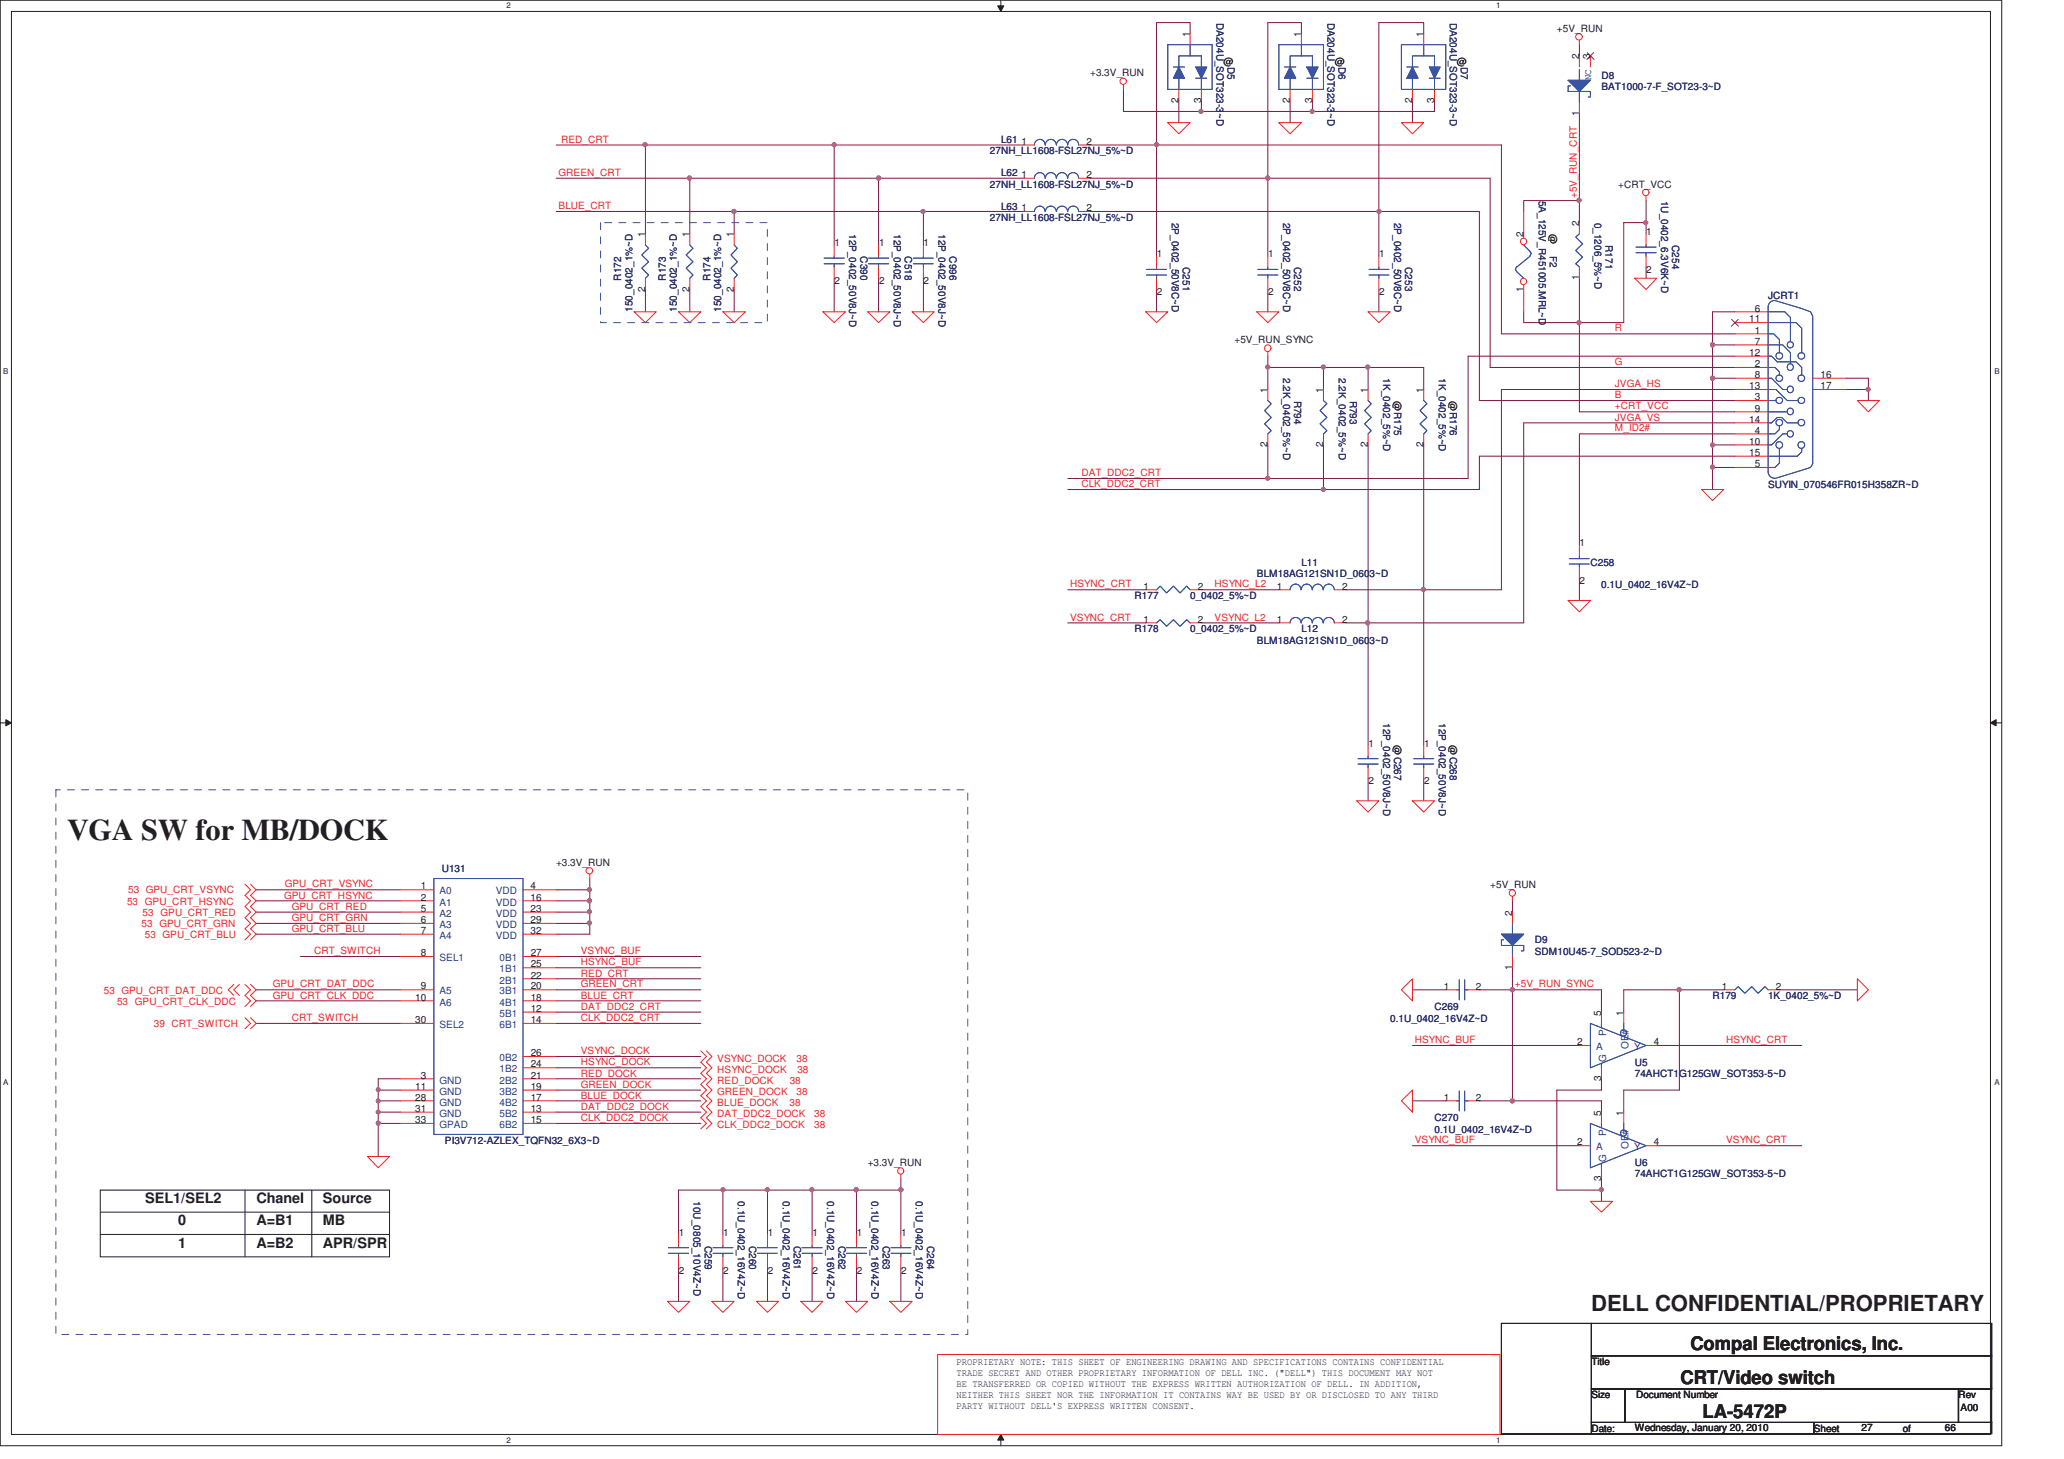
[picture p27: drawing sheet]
<svg xmlns="http://www.w3.org/2000/svg" width="297mm" height="210mm" viewBox="0 0 297 210" stroke-linecap="round" stroke-linejoin="round" font-family="sans-serif">
<defs><g id="words">
<text font-size="4.3" fill="#231f20" x="9.7" y="120.8">VGA SW for MB/DOCK</text>
<text font-size="3.2" fill="#231f20" x="229" y="188.6">DELL CONFIDENTIAL/PROPRIETARY</text>
<g font-size="2.7" fill="#231f20">
<text x="243.3" y="194.3">Compal Electronics, Inc.</text>
<text x="241.8" y="199.3">CRT/Video switch</text>
<text x="245" y="204.1">LA-5472P</text>
</g>
<g font-size="2.1" fill="#231f20">
<text x="20.9" y="173.2">SEL1/SEL2</text>
<text x="36.9" y="173.2">Chanel</text>
<text x="46.5" y="173.2">Source</text>
<text x="25.7" y="176.4">0</text>
<text x="25.7" y="179.6">1</text>
<text x="36.9" y="176.4">A=B1</text>
<text x="36.9" y="179.6">A=B2</text>
<text x="46.5" y="179.6">APR/SPR</text>
<text x="46.5" y="176.4">MB</text>
</g>
<g font-size="1.4" fill="#231f20">
<text x="171.2" y="5.3" transform="rotate(-90 171.2 5.3)">1</text>
<text x="187.3" y="5.3" transform="rotate(-90 187.3 5.3)">1</text>
<text x="204.9" y="5.3" transform="rotate(-90 204.9 5.3)">1</text>
<text x="224.1" y="4.6">+5V_RUN</text>
<text x="156.9" y="11">+3.3V_RUN</text>
<text x="176.1" y="9.4">@</text>
<text x="192.1" y="9.4">@</text>
<text x="209.7" y="9.4">@</text>
<text x="227.3" y="8.5" transform="rotate(-90 227.3 8.5)">2</text>
<text x="228.8" y="8.5" transform="rotate(-90 228.8 8.5)">3</text>
<text x="169.6" y="14.8" transform="rotate(-90 169.6 14.8)">2</text>
<text x="172.9" y="14.8" transform="rotate(-90 172.9 14.8)">3</text>
<text x="185.6" y="14.8" transform="rotate(-90 185.6 14.8)">2</text>
<text x="188.8" y="14.8" transform="rotate(-90 188.8 14.8)">3</text>
<text x="203.2" y="14.8" transform="rotate(-90 203.2 14.8)">2</text>
<text x="206.4" y="14.8" transform="rotate(-90 206.4 14.8)">3</text>
<text x="227.3" y="16.7" transform="rotate(-90 227.3 16.7)">1</text>
<text x="147" y="20.8">1</text>
<text x="156.4" y="20.8">2</text>
<text x="147" y="25.6">1</text>
<text x="156.4" y="25.6">2</text>
<text x="232.9" y="27">+CRT_VCC</text>
<text x="92.9" y="34.2" transform="rotate(-90 92.9 34.2)">1</text>
<text x="99.2" y="34.2" transform="rotate(-90 99.2 34.2)">1</text>
<text x="105.6" y="34.2" transform="rotate(-90 105.6 34.2)">1</text>
<text x="120.1" y="35.5">1</text>
<text x="126.5" y="35.5">1</text>
<text x="132.9" y="35.5">1</text>
<text x="147" y="30.4">1</text>
<text x="156.4" y="30.4">2</text>
<text x="219.3" y="34.2" transform="rotate(-90 219.3 34.2)">2</text>
<text x="223.1" y="33.7" transform="rotate(90 223.1 33.7)">@</text>
<text x="227.3" y="32.5" transform="rotate(-90 227.3 32.5)">2</text>
<text x="236.9" y="33.9">1</text>
<text x="92.9" y="42" transform="rotate(-90 92.9 42)">2</text>
<text x="99.2" y="42" transform="rotate(-90 99.2 42)">2</text>
<text x="105.6" y="42" transform="rotate(-90 105.6 42)">2</text>
<text x="120.1" y="40.9">2</text>
<text x="126.5" y="40.9">2</text>
<text x="132.9" y="40.9">2</text>
<text x="166.5" y="37">1</text>
<text x="182.5" y="37">1</text>
<text x="198.5" y="37">1</text>
<text x="219.3" y="42" transform="rotate(-90 219.3 42)">1</text>
<text x="227.3" y="40.3" transform="rotate(-90 227.3 40.3)">1</text>
<text x="236.9" y="39.3">2</text>
<text x="166.5" y="42.5">2</text>
<text x="182.5" y="42.5">2</text>
<text x="198.5" y="42.5">2</text>
<text x="251.7" y="46.4">11</text>
<text x="252.5" y="44.8">6</text>
<text x="177.7" y="49.4">+5V_RUN_SYNC</text>
<text x="251.7" y="51.2">12</text>
<text x="252.5" y="48">1</text>
<text x="252.5" y="49.6">7</text>
<text x="252.5" y="52.8">2</text>
<text x="182.4" y="56.6" transform="rotate(-90 182.4 56.6)">1</text>
<text x="190.4" y="56.6" transform="rotate(-90 190.4 56.6)">1</text>
<text x="196.8" y="56.6" transform="rotate(-90 196.8 56.6)">1</text>
<text x="200.7" y="57.7" transform="rotate(90 200.7 57.7)">@R175</text>
<text x="204.9" y="56.6" transform="rotate(-90 204.9 56.6)">1</text>
<text x="208.7" y="57.7" transform="rotate(90 208.7 57.7)">@R176</text>
<text x="251.7" y="56">13</text>
<text x="252.5" y="54.4">8</text>
<text x="252.5" y="57.6">3</text>
<text x="252.5" y="59.2">9</text>
<text x="262" y="54.4">16</text>
<text x="262" y="56">17</text>
<text x="182.4" y="64.3" transform="rotate(-90 182.4 64.3)">2</text>
<text x="190.4" y="64.3" transform="rotate(-90 190.4 64.3)">2</text>
<text x="196.8" y="64.3" transform="rotate(-90 196.8 64.3)">2</text>
<text x="204.9" y="64.3" transform="rotate(-90 204.9 64.3)">2</text>
<text x="251.7" y="60.8">14</text>
<text x="251.7" y="64">10</text>
<text x="251.7" y="65.6">15</text>
<text x="252.5" y="62.4">4</text>
<text x="252.5" y="67.2">5</text>
<text x="227.3" y="78.6">1</text>
<text x="164.5" y="84.8">1</text>
<text x="164.5" y="89.6">1</text>
<text x="172.4" y="84.8">2</text>
<text x="172.4" y="89.6">2</text>
<text x="183.8" y="89.6">1</text>
<text x="183.8" y="84.8">1</text>
<text x="193.2" y="89.6">2</text>
<text x="193.2" y="84.8">2</text>
<text x="227.3" y="84.1">2</text>
<text x="196.9" y="107.5">1</text>
<text x="200.7" y="107.3" transform="rotate(90 200.7 107.3)">@C267</text>
<text x="204.9" y="107.5">1</text>
<text x="208.7" y="107.3" transform="rotate(90 208.7 107.3)">@C268</text>
<text x="196.9" y="112.9">2</text>
<text x="204.9" y="112.9">2</text>
<text x="80" y="124.6">+3.3V_RUN</text>
<text x="60.5" y="128">1</text>
<text x="60.5" y="129.6">2</text>
<text x="60.5" y="131.2">5</text>
<text x="76.4" y="128">4</text>
<text x="76.4" y="131.2">23</text>
<text x="76.4" y="129.6">16</text>
<text x="214.5" y="127.8">+5V_RUN</text>
<text x="217.6" y="131.8" transform="rotate(-90 217.6 131.8)">2</text>
<text x="60.5" y="132.8">6</text>
<text x="60.5" y="134.4">7</text>
<text x="60.5" y="137.6">8</text>
<text x="76.4" y="134.4">32</text>
<text x="76.4" y="132.8">29</text>
<text x="76.4" y="137.6">27</text>
<text x="60.5" y="142.4">9</text>
<text x="76.4" y="142.4">20</text>
<text x="76.4" y="139.2">25</text>
<text x="76.4" y="140.9">22</text>
<text x="207.8" y="142.4">1</text>
<text x="212.4" y="142.4">2</text>
<text x="217.6" y="139.6" transform="rotate(-90 217.6 139.6)">1</text>
<text x="247.8" y="142.4">1</text>
<text x="255.6" y="142.4">2</text>
<text x="59.7" y="144">10</text>
<text x="59.7" y="147.2">30</text>
<text x="76.4" y="144">18</text>
<text x="76.4" y="145.6">12</text>
<text x="76.4" y="147.2">14</text>
<text x="230.4" y="146.2" transform="rotate(-90 230.4 146.2)">5</text>
<text x="233.6" y="146.2" transform="rotate(-90 233.6 146.2)">1</text>
<text x="60.5" y="155.2">3</text>
<text x="76.4" y="152">26</text>
<text x="76.4" y="153.6">24</text>
<text x="76.4" y="155.2">21</text>
<text x="227" y="150.4">2</text>
<text x="230.4" y="155.6" transform="rotate(-90 230.4 155.6)">3</text>
<text x="238" y="150.4">4</text>
<text x="59.7" y="160">31</text>
<text x="59.7" y="156.8">11</text>
<text x="59.7" y="158.4">28</text>
<text x="59.7" y="161.6">33</text>
<text x="76.4" y="158.4">17</text>
<text x="76.4" y="156.8">19</text>
<text x="76.4" y="160">13</text>
<text x="76.4" y="161.6">15</text>
<text x="207.8" y="158.4">1</text>
<text x="212.4" y="158.4">2</text>
<text x="230.4" y="160.6" transform="rotate(-90 230.4 160.6)">5</text>
<text x="233.6" y="160.6" transform="rotate(-90 233.6 160.6)">1</text>
<text x="124.9" y="167.8">+3.3V_RUN</text>
<text x="227" y="164.8">2</text>
<text x="238" y="164.8">4</text>
<text x="230.4" y="170" transform="rotate(-90 230.4 170)">3</text>
<text x="97.7" y="177.9">1</text>
<text x="104.1" y="177.9">1</text>
<text x="110.5" y="177.9">1</text>
<text x="116.9" y="177.9">1</text>
<text x="123.3" y="177.9">1</text>
<text x="129.7" y="177.9">1</text>
<text x="97.7" y="183.3">2</text>
<text x="104.1" y="183.3">2</text>
<text x="110.5" y="183.3">2</text>
<text x="116.9" y="183.3">2</text>
<text x="123.3" y="183.3">2</text>
<text x="129.7" y="183.3">2</text>
<text x="137.7" y="196.5">PROPRIETARY NOTE: THIS SHEET OF ENGINEERING DRAWING AND SPECIFICATIONS CONTAINS CONFIDENTIAL</text>
<text x="229" y="196.5">Title</text>
<text x="137.7" y="198">TRADE SECRET AND OTHER PROPRIETARY INFORMATION OF DELL INC. (&quot;DELL&quot;) THIS DOCUMENT MAY NOT</text>
<text x="137.7" y="199.6">BE TRANSFERRED OR COPIED WITHOUT THE EXPRESS WRITTEN AUTHORIZATION OF DELL. IN ADDITION,</text>
<text x="137.7" y="201.2">NEITHER THIS SHEET NOR THE INFORMATION IT CONTAINS WAY BE USED BY OR DISCLOSED TO ANY THIRD</text>
<text x="137.7" y="202.7">PARTY WITHOUT DELL'S EXPRESS WRITTEN CONSENT.</text>
<text x="229" y="201.2">Size</text>
<text x="235.5" y="201.2">Document Number</text>
<text x="281.8" y="201.2">Rev</text>
<text x="282.2" y="203">A00</text>
<text x="229" y="206.1">Date:</text>
<text x="235.3" y="205.9">Wednesday, January 20, 2010</text>
<text x="261" y="206.1">Sheet</text>
<text x="267.9" y="205.9">27</text>
<text x="273.8" y="206.1">of</text>
<text x="279.9" y="205.9">66</text>
</g>
<g font-size="1.4" fill="#282973">
<text x="175.1" y="3.3" transform="rotate(90 175.1 3.3)">DA204U_SOT323-3~D</text>
<text x="191" y="3.3" transform="rotate(90 191 3.3)">DA204U_SOT323-3~D</text>
<text x="208.7" y="3.3" transform="rotate(90 208.7 3.3)">DA204U_SOT323-3~D</text>
<text x="176.7" y="9.6" transform="rotate(90 176.7 9.6)">D5</text>
<text x="192.7" y="9.6" transform="rotate(90 192.7 9.6)">D6</text>
<text x="210.2" y="9.6" transform="rotate(90 210.2 9.6)">D7</text>
<text x="230.5" y="11.3">D8</text>
<text x="230.5" y="12.9">BAT1000-7-F_SOT23-3~D</text>
<text x="142.4" y="22.2">27NH_LL1608-FSL27NJ_5%~D</text>
<text x="144.1" y="20.6">L61</text>
<text x="142.4" y="27">27NH_LL1608-FSL27NJ_5%~D</text>
<text x="144.1" y="25.4">L62</text>
<text x="221.5" y="28.9" transform="rotate(90 221.5 28.9)">5A_125V_R451005.MRL~D</text>
<text x="239.1" y="28.9" transform="rotate(90 239.1 28.9)">1U_0402_6.3V6K~D</text>
<text x="122.2" y="33.7" transform="rotate(90 122.2 33.7)">12P_0402_50V8J~D</text>
<text x="128.6" y="33.7" transform="rotate(90 128.6 33.7)">12P_0402_50V8J~D</text>
<text x="135.1" y="33.7" transform="rotate(90 135.1 33.7)">12P_0402_50V8J~D</text>
<text x="142.4" y="31.8">27NH_LL1608-FSL27NJ_5%~D</text>
<text x="144.1" y="30.2">L63</text>
<text x="168.6" y="32" transform="rotate(90 168.6 32)">2P_0402_50V8C~D</text>
<text x="184.7" y="32" transform="rotate(90 184.7 32)">2P_0402_50V8C~D</text>
<text x="200.6" y="32" transform="rotate(90 200.6 32)">2P_0402_50V8C~D</text>
<text x="229.5" y="32" transform="rotate(90 229.5 32)">0_1206_5%~D</text>
<text x="231.1" y="35.3" transform="rotate(90 231.1 35.3)">R171</text>
<text x="240.7" y="35.3" transform="rotate(90 240.7 35.3)">C254</text>
<text x="89.4" y="40.4" transform="rotate(-90 89.4 40.4)">R172</text>
<text x="95.8" y="40.4" transform="rotate(-90 95.8 40.4)">R173</text>
<text x="102.2" y="40.4" transform="rotate(-90 102.2 40.4)">R174</text>
<text x="123.8" y="36.9" transform="rotate(90 123.8 36.9)">C390</text>
<text x="130.2" y="36.9" transform="rotate(90 130.2 36.9)">C518</text>
<text x="136.7" y="36.9" transform="rotate(90 136.7 36.9)">C996</text>
<text x="170.2" y="38.4" transform="rotate(90 170.2 38.4)">C251</text>
<text x="186.2" y="38.4" transform="rotate(90 186.2 38.4)">C252</text>
<text x="202.2" y="38.4" transform="rotate(90 202.2 38.4)">C253</text>
<text x="223.1" y="36.9" transform="rotate(90 223.1 36.9)">F2</text>
<text x="91" y="44.9" transform="rotate(-90 91 44.9)">150_0402_1%~D</text>
<text x="97.4" y="44.9" transform="rotate(-90 97.4 44.9)">150_0402_1%~D</text>
<text x="103.8" y="44.9" transform="rotate(-90 103.8 44.9)">150_0402_1%~D</text>
<text x="254.4" y="43">JCRT1</text>
<text x="184.7" y="54.4" transform="rotate(90 184.7 54.4)">2.2K_0402_5%~D</text>
<text x="186.2" y="57.6" transform="rotate(90 186.2 57.6)">R794</text>
<text x="192.7" y="54.4" transform="rotate(90 192.7 54.4)">2.2K_0402_5%~D</text>
<text x="194.2" y="57.6" transform="rotate(90 194.2 57.6)">R793</text>
<text x="199.1" y="54.4" transform="rotate(90 199.1 54.4)">1K_0402_5%~D</text>
<text x="207.1" y="54.4" transform="rotate(90 207.1 54.4)">1K_0402_5%~D</text>
<text x="254.4" y="70.2">SUYIN_070546FR015H358ZR~D</text>
<text x="180.9" y="83">BLM18AG121SN1D_0603~D</text>
<text x="187.3" y="81.4">L11</text>
<text x="228.9" y="81.4">C258</text>
<text x="163.3" y="86.2">R177</text>
<text x="171.3" y="86.2">0_0402_5%~D</text>
<text x="230.5" y="84.6">0.1U_0402_16V4Z~D</text>
<text x="163.3" y="91">R178</text>
<text x="171.3" y="91">0_0402_5%~D</text>
<text x="180.9" y="92.6">BLM18AG121SN1D_0603~D</text>
<text x="187.3" y="91">L12</text>
<text x="199.1" y="104" transform="rotate(90 199.1 104)">12P_0402_50V8J~D</text>
<text x="207.1" y="104" transform="rotate(90 207.1 104)">12P_0402_50V8J~D</text>
<text x="63.6" y="125.6">U131</text>
<text x="220.9" y="135.8">D9</text>
<text x="220.9" y="137.4">SDM10U45-7_SOD523-2~D</text>
<text x="246.4" y="143.8">R179</text>
<text x="254.4" y="143.8">1K_0402_5%~D</text>
<text x="200.1" y="147">0.1U_0402_16V4Z~D</text>
<text x="206.5" y="145.4">C269</text>
<text x="235.3" y="153.4">U5</text>
<text x="235.3" y="155">74AHCT1G125GW_SOT353-5~D</text>
<text x="206.5" y="161.4">C270</text>
<text x="64" y="164.6">PI3V712-AZLEX_TQFN32_6X3~D</text>
<text x="206.5" y="163">0.1U_0402_16V4Z~D</text>
<text x="235.3" y="167.8">U6</text>
<text x="99.8" y="172.9" transform="rotate(90 99.8 172.9)">10U_0805_10V4Z~D</text>
<text x="106.2" y="172.9" transform="rotate(90 106.2 172.9)">0.1U_0402_16V4Z~D</text>
<text x="112.7" y="172.9" transform="rotate(90 112.7 172.9)">0.1U_0402_16V4Z~D</text>
<text x="119" y="172.9" transform="rotate(90 119 172.9)">0.1U_0402_16V4Z~D</text>
<text x="125.4" y="172.9" transform="rotate(90 125.4 172.9)">0.1U_0402_16V4Z~D</text>
<text x="131.8" y="172.9" transform="rotate(90 131.8 172.9)">0.1U_0402_16V4Z~D</text>
<text x="235.3" y="169.4">74AHCT1G125GW_SOT353-5~D</text>
<text x="101.4" y="179.3" transform="rotate(90 101.4 179.3)">C259</text>
<text x="107.8" y="179.3" transform="rotate(90 107.8 179.3)">C260</text>
<text x="114.2" y="179.3" transform="rotate(90 114.2 179.3)">C261</text>
<text x="120.6" y="179.3" transform="rotate(90 120.6 179.3)">C262</text>
<text x="127" y="179.3" transform="rotate(90 127 179.3)">C263</text>
<text x="133.4" y="179.3" transform="rotate(90 133.4 179.3)">C264</text>
</g>
<text font-size="1.4" fill="#3953a4" x="229" y="11.6" transform="rotate(-90 229 11.6)">NC</text>
<g font-size="1.4" fill="#ed2024">
<text x="80.7" y="20.5">RED_CRT</text>
<text x="80.4" y="25.3">GREEN_CRT</text>
<text x="226.9" y="28.5" transform="rotate(-90 226.9 28.5)">+5V_RUN_CRT</text>
<text x="80.4" y="30.1">BLUE_CRT</text>
<text x="232.4" y="47.7">R</text>
<text x="232.4" y="52.5">G</text>
<text x="232.4" y="55.7">JVGA_HS</text>
<text x="232.4" y="57.3">B</text>
<text x="232.4" y="58.9">+CRT_VCC</text>
<text x="232.4" y="60.5">JVGA_VS</text>
<text x="232.4" y="62.1">M_ID2#</text>
<text x="155.6" y="68.5">DAT_DDC2_CRT</text>
<text x="155.6" y="70.1">CLK_DDC2_CRT</text>
<text x="154" y="89.3">VSYNC_CRT</text>
<text x="154" y="84.5">HSYNC_CRT</text>
<text x="174.8" y="84.5">HSYNC_L2</text>
<text x="174.8" y="89.3">VSYNC_L2</text>
<text x="18.3" y="130.2">53 GPU_CRT_HSYNC</text>
<text x="18.5" y="128.6">53 GPU_CRT_VSYNC</text>
<text x="20.5" y="131.8">53 GPU_CRT_RED</text>
<text x="40.9" y="129.3">GPU_CRT_HSYNC</text>
<text x="41" y="127.7">GPU_CRT_VSYNC</text>
<text x="42" y="130.9">GPU_CRT_RED</text>
<text x="20.4" y="133.4">53 GPU_CRT_GRN</text>
<text x="20.9" y="135">53 GPU_CRT_BLU</text>
<text x="42" y="132.5">GPU_CRT_GRN</text>
<text x="42" y="134.1">GPU_CRT_BLU</text>
<text x="45.2" y="137.3">CRT_SWITCH</text>
<text x="83.6" y="137.3">VSYNC_BUF</text>
<text x="14.9" y="143.1">53 GPU_CRT_DAT_DDC</text>
<text x="39.3" y="142.1">GPU_CRT_DAT_DDC</text>
<text x="39.3" y="143.7">GPU_CRT_CLK_DDC</text>
<text x="83.6" y="143.7">BLUE_CRT</text>
<text x="83.6" y="140.6">RED_CRT</text>
<text x="83.6" y="142.1">GREEN_CRT</text>
<text x="83.6" y="138.9">HSYNC_BUF</text>
<text x="218" y="142.1">+5V_RUN_SYNC</text>
<text x="16.8" y="144.6">53 GPU_CRT_CLK_DDC</text>
<text x="22.1" y="147.8">39 CRT_SWITCH</text>
<text x="42" y="146.9">CRT_SWITCH</text>
<text x="83.6" y="145.3">DAT_DDC2_CRT</text>
<text x="83.6" y="146.9">CLK_DDC2_CRT</text>
<text x="83.6" y="153.3">HSYNC_DOCK</text>
<text x="83.6" y="151.7">VSYNC_DOCK</text>
<text x="83.6" y="154.9">RED_DOCK</text>
<text x="103.2" y="154.4">HSYNC_DOCK</text>
<text x="103.2" y="152.8">VSYNC_DOCK</text>
<text x="114.6" y="152.8">38</text>
<text x="114.7" y="154.4">38</text>
<text x="203.6" y="150.1">HSYNC_BUF</text>
<text x="248.4" y="150.1">HSYNC_CRT</text>
<text x="83.6" y="161.3">CLK_DDC2_DOCK</text>
<text x="83.6" y="158.1">BLUE_DOCK</text>
<text x="83.6" y="156.5">GREEN_DOCK</text>
<text x="83.6" y="159.7">DAT_DDC2_DOCK</text>
<text x="103.2" y="156">RED_DOCK</text>
<text x="103.2" y="157.6">GREEN_DOCK</text>
<text x="103.2" y="159.2">BLUE_DOCK</text>
<text x="103.2" y="160.8">DAT_DDC2_DOCK</text>
<text x="113.6" y="159.2">38</text>
<text x="113.6" y="156">38</text>
<text x="114.6" y="157.6">38</text>
<text x="117.2" y="160.8">38</text>
<text x="103.2" y="162.4">CLK_DDC2_DOCK</text>
<text x="117.2" y="162.4">38</text>
<text x="203.6" y="164.5">VSYNC_BUF</text>
<text x="248.4" y="164.5">VSYNC_CRT</text>
</g>
<g font-size="1.4" fill="#1d437e">
<text x="63.3" y="128.7">A0</text>
<text x="63.3" y="130.4">A1</text>
<text x="63.3" y="131.9">A2</text>
<text x="71.4" y="128.7">VDD</text>
<text x="71.4" y="131.9">VDD</text>
<text x="71.4" y="130.4">VDD</text>
<text x="63.3" y="133.6">A3</text>
<text x="63.3" y="135.1">A4</text>
<text x="71.4" y="135.1">VDD</text>
<text x="71.4" y="133.6">VDD</text>
<text x="63.3" y="143.1">A5</text>
<text x="63.3" y="138.3">SEL1</text>
<text x="71.9" y="143.1">3B1</text>
<text x="71.9" y="138.3">0B1</text>
<text x="71.9" y="140">1B1</text>
<text x="71.9" y="141.6">2B1</text>
<text x="63.3" y="144.7">A6</text>
<text x="63.3" y="148">SEL2</text>
<text x="71.9" y="144.7">4B1</text>
<text x="71.9" y="146.3">5B1</text>
<text x="71.9" y="148">6B1</text>
<text x="231.1" y="149" transform="rotate(-90 231.1 149)">P</text>
<text x="63.3" y="156">GND</text>
<text x="71.9" y="152.7">0B2</text>
<text x="71.9" y="154.3">1B2</text>
<text x="71.9" y="156">2B2</text>
<text x="229.7" y="151.1">A</text>
<text x="231.1" y="152.9" transform="rotate(-90 231.1 152.9)">G</text>
<text x="234.4" y="151" transform="rotate(-90 234.4 151)">OE#</text>
<text x="235.2" y="151.1">Y</text>
<text x="63.3" y="160.7">GND</text>
<text x="63.3" y="157.6">GND</text>
<text x="63.3" y="159.1">GND</text>
<text x="71.9" y="159.1">4B2</text>
<text x="71.9" y="157.6">3B2</text>
<text x="71.9" y="160.7">5B2</text>
<text x="63.3" y="162.4">GPAD</text>
<text x="71.9" y="162.4">6B2</text>
<text x="229.7" y="165.6">A</text>
<text x="231.1" y="167.3" transform="rotate(-90 231.1 167.3)">G</text>
<text x="231.1" y="163.5" transform="rotate(-90 231.1 163.5)">P</text>
<text x="234.4" y="165.4" transform="rotate(-90 234.4 165.4)">OE#</text>
<text x="235.2" y="165.6">Y</text>
</g>
<g font-size="1.1" fill="#231f20">
<text x="72.9" y="1.2">2</text>
<text x="215.3" y="1.2">1</text>
<text x=".5" y="53.8">B</text>
<text x="287" y="53.8">B</text>
<text x=".5" y="156.2">A</text>
<text x="287" y="156.2">A</text>
<text x="72.9" y="207.6">2</text>
<text x="215.3" y="207.6">1</text>
</g>
</g></defs>
<path d="M0 0h288.1v208.1h-288.1zM1.6 1.6h284.9v204.8h-284.9z" fill="none" stroke="#231f20" stroke-width=".14"/>
<g fill="#fff">
<path d="M72.8 .2h.6v1.2h-.6z"/>
<path d="M72.8 206.6h.6v1.2h-.6z"/>
</g>
<path d="M144 0v1.6M144 206.4v1.7" fill="none" stroke="#231f20" stroke-width=".14"/>
<path d="M143.6 .8h.9l-.5 .8z" fill="#231f20"/>
<path d="M143.6 .8h.9l-.5 .8z" fill="none" stroke="#231f20" stroke-width=".14"/>
<path d="M144 206.4l.5 .9h-.9z" fill="#231f20"/>
<path d="M144 206.4l.5 .9h-.9z" fill="none" stroke="#231f20" stroke-width=".14"/>
<g fill="#fff">
<path d="M215.3 .2h.6v1.2h-.6z"/>
<path d="M215.3 206.6h.6v1.2h-.6z"/>
<path d="M.5 52.8h.7v1.2h-.7z"/>
<path d="M286.9 52.8h.7v1.2h-.7z"/>
<path d="M.5 155.2h.7v1.2h-.7z"/>
<path d="M286.9 155.2h.7v1.2h-.7z"/>
</g>
<path d="M0 104h1.6M286.5 104h1.6" fill="none" stroke="#231f20" stroke-width=".14"/>
<path d="M.8 103.6l.8 .4-.8 .5z" fill="#231f20"/>
<path d="M.8 103.6l.8 .4-.8 .5z" fill="none" stroke="#231f20" stroke-width=".14"/>
<path d="M286.5 104l.8-.4v.9z" fill="#231f20"/>
<path d="M286.5 104l.8-.4v.9z" fill="none" stroke="#231f20" stroke-width=".14"/>
<path d="M120.1 20.9v14.4" fill="none" stroke="#7f1442" stroke-width=".14"/>
<circle cx="120" cy="20.8" r=".29" fill="#b9529f"/>
<circle cx="120" cy="20.8" r=".29" fill="none" stroke="#b9529f" stroke-width=".14"/>
<path d="M92.9 20.9h54.4M126.4 25.7h20.9M120.1 40v4.9" fill="none" stroke="#7f1442" stroke-width=".14"/>
<circle cx="126.4" cy="25.6" r=".31" fill="#b9529f"/>
<circle cx="126.4" cy="25.6" r=".31" fill="none" stroke="#b9529f" stroke-width=".14"/>
<path d="M105.7 30.4h27.2v4.9M126.4 25.7v9.6M156.9 25.7h25.6M126.4 40v4.9" fill="none" stroke="#7f1442" stroke-width=".14"/>
<circle cx="132.8" cy="30.4" r=".3" fill="#b9529f"/>
<circle cx="132.8" cy="30.4" r=".3" fill="none" stroke="#b9529f" stroke-width=".14"/>
<circle cx="105.6" cy="30.4" r=".31" fill="#b9529f"/>
<circle cx="105.6" cy="30.4" r=".31" fill="none" stroke="#b9529f" stroke-width=".14"/>
<path d="M132.9 30.4h14.4M182.5 25.7h32M132.9 40v4.9" fill="none" stroke="#7f1442" stroke-width=".14"/>
<circle cx="182.4" cy="25.6" r=".31" fill="#b9529f"/>
<circle cx="182.4" cy="25.6" r=".31" fill="none" stroke="#b9529f" stroke-width=".14"/>
<path d="M99.3 25.7h27.1M156.9 20.9h9.5M156.9 30.4h41.5" fill="none" stroke="#7f1442" stroke-width=".14"/>
<circle cx="99.2" cy="25.6" r=".31" fill="#b9529f"/>
<circle cx="99.2" cy="25.6" r=".31" fill="none" stroke="#b9529f" stroke-width=".14"/>
<path d="M182.5 3.3v22.4M227.3 6.4v1.6M227.3 28.9v3.1M182.5 41.7v3.2" fill="none" stroke="#7f1442" stroke-width=".14"/>
<circle cx="227.2" cy="28.8" r=".3" fill="#b9529f"/>
<circle cx="227.2" cy="28.8" r=".3" fill="none" stroke="#b9529f" stroke-width=".14"/>
<path d="M216.1 56.1h33.6M246.5 64v3.3" fill="none" stroke="#7f1442" stroke-width=".14"/>
<circle cx="246.5" cy="67.2" r=".3" fill="#b9529f"/>
<circle cx="246.5" cy="67.2" r=".3" fill="none" stroke="#b9529f" stroke-width=".14"/>
<circle cx="246.5" cy="64" r=".3" fill="#b9529f"/>
<circle cx="246.5" cy="64" r=".3" fill="none" stroke="#b9529f" stroke-width=".14"/>
<path d="M227.3 46.4v12.9M265.7 56.1h3.2M212.9 65.7v4.8M227.3 62.4v16M204.9 112v3.3" fill="none" stroke="#7f1442" stroke-width=".14"/>
<circle cx="227.2" cy="46.4" r=".3" fill="#b9529f"/>
<circle cx="227.2" cy="46.4" r=".3" fill="none" stroke="#b9529f" stroke-width=".14"/>
<path d="M105.7 30.4v3.3M198.4 30.4h14.5M182.5 68.9h28.8" fill="none" stroke="#7f1442" stroke-width=".14"/>
<circle cx="182.5" cy="68.8" r=".29" fill="#b9529f"/>
<circle cx="182.5" cy="68.8" r=".29" fill="none" stroke="#b9529f" stroke-width=".14"/>
<path d="M92.9 20.9v12.8M99.3 25.7v8M99.3 41.7v3.2M105.7 41.7v3.2M249.7 44.9h-3.2v4.7h3.2M246.5 67.3h3.2" fill="none" stroke="#7f1442" stroke-width=".14"/>
<circle cx="92.8" cy="20.8" r=".3" fill="#b9529f"/>
<circle cx="92.8" cy="20.8" r=".3" fill="none" stroke="#b9529f" stroke-width=".14"/>
<path d="M166.4 20.9v16M92.9 41.7v3.2M246.5 54.4h3.2" fill="none" stroke="#7f1442" stroke-width=".14"/>
<circle cx="166.5" cy="20.8" r=".3" fill="#b9529f"/>
<circle cx="166.5" cy="20.8" r=".3" fill="none" stroke="#b9529f" stroke-width=".14"/>
<path d="M80 25.7h19.3M80 20.9h12.9M166.4 20.9h49.7M182.5 25.7v11.2M198.4 30.4v6.5" fill="none" stroke="#7f1442" stroke-width=".14"/>
<circle cx="198.5" cy="30.4" r=".3" fill="#b9529f"/>
<circle cx="198.5" cy="30.4" r=".3" fill="none" stroke="#b9529f" stroke-width=".14"/>
<g fill="none" stroke="#7f1442" stroke-width=".14">
<path d="M172.9 84.9h11.1M217.7 129.6v1.7M203.3 142.5h4.8M203.3 158.4h4.8M203.3 150.5h24M212.9 158.4h4.8M230.5 142.5h-17.6M230.5 155.3v1.6h-6.5v14.4M238.4 150.5h20.9M241.7 142.5h6.4M241.7 142.5h-8v3.2M241.7 142.5v14.4h-8v3.2"/>
<path d="M256.1 142.5h11.2M203.3 164.9h24M230.5 169.7v3.2M238.4 164.9h20.9"/>
</g>
<circle cx="241.7" cy="142.4" r=".31" fill="#b9529f"/>
<circle cx="241.7" cy="142.4" r=".31" fill="none" stroke="#b9529f" stroke-width=".14"/>
<path d="M217.7 139.3v19.1M230.5 142.5v3.2M230.5 158.4v1.7" fill="none" stroke="#7f1442" stroke-width=".14"/>
<circle cx="217.7" cy="158.4" r=".32" fill="#b9529f"/>
<circle cx="217.7" cy="158.4" r=".32" fill="none" stroke="#b9529f" stroke-width=".14"/>
<circle cx="217.7" cy="142.4" r=".32" fill="#b9529f"/>
<circle cx="217.7" cy="142.4" r=".32" fill="none" stroke="#b9529f" stroke-width=".14"/>
<path d="M217.7 158.4h12.8M224 171.3h6.5" fill="none" stroke="#7f1442" stroke-width=".14"/>
<circle cx="230.5" cy="171.2" r=".29" fill="#b9529f"/>
<circle cx="230.5" cy="171.2" r=".29" fill="none" stroke="#b9529f" stroke-width=".14"/>
<path d="M227.3 16.4v12.5h-8v1.5M182.5 52.9v3.2M219.3 44.9v1.5h8M182.5 64v4.9h-28.8M190.5 64v6.5h-36.8M196.9 64v25.6M153.7 89.6h11.2M153.7 84.9h11.2" fill="none" stroke="#7f1442" stroke-width=".14"/>
<circle cx="182.4" cy="52.8" r=".29" fill="#b9529f"/>
<circle cx="182.4" cy="52.8" r=".29" fill="none" stroke="#b9529f" stroke-width=".14"/>
<path d="M190.5 52.9v3.2" fill="none" stroke="#7f1442" stroke-width=".14"/>
<circle cx="190.5" cy="52.8" r=".29" fill="#b9529f"/>
<circle cx="190.5" cy="52.8" r=".29" fill="none" stroke="#b9529f" stroke-width=".14"/>
<g fill="none" stroke="#7f1442" stroke-width=".14">
<path d="M169.7 14.4v3.2M171.3 3.3h-4.9v17.6M204.9 4.9v-1.6h-6.5v27.1M212.9 30.4v27.2h36.8M214.5 25.7v27.2h35.2M216.1 20.9v27.2M236.9 32v1.7M166.4 41.7v3.2M182.5 52.9h8M198.4 41.7v3.2M216.1 56.1v28.8M268.9 54.4v1.7"/>
<path d="M193.7 89.6h3.2M193.7 84.9h11.2"/>
</g>
<circle cx="236.8" cy="32" r=".29" fill="#b9529f"/>
<circle cx="236.8" cy="32" r=".29" fill="none" stroke="#b9529f" stroke-width=".14"/>
<path d="M182.5 51.3v1.6M196.9 52.9v3.2M219.3 60.9h30.4M196.9 89.6h22.4" fill="none" stroke="#7f1442" stroke-width=".14"/>
<circle cx="196.8" cy="89.6" r=".31" fill="#b9529f"/>
<circle cx="196.8" cy="89.6" r=".31" fill="none" stroke="#b9529f" stroke-width=".14"/>
<path d="M185.7 14.4v3.2M188.9 16h-27.2M216.1 48.1h33.6" fill="none" stroke="#7f1442" stroke-width=".14"/>
<circle cx="188.8" cy="16" r=".29" fill="#b9529f"/>
<circle cx="188.8" cy="16" r=".29" fill="none" stroke="#b9529f" stroke-width=".14"/>
<circle cx="172.8" cy="16" r=".3" fill="#b9529f"/>
<circle cx="172.8" cy="16" r=".3" fill="none" stroke="#b9529f" stroke-width=".14"/>
<path d="M161.7 12.9v3.1M188.9 14.4v1.6h17.5v-1.6M203.3 14.4v3.2M236.9 28.9v3.1h-3.2v14.4h-6.4M236.9 38.4v1.6M204.9 84.9h11.2" fill="none" stroke="#7f1442" stroke-width=".14"/>
<circle cx="204.8" cy="84.8" r=".29" fill="#b9529f"/>
<circle cx="204.8" cy="84.8" r=".29" fill="none" stroke="#b9529f" stroke-width=".14"/>
<path d="M172.9 14.4v1.6M227.3 40v6.4M265.7 54.4h3.2M268.9 56.1v1.5M204.9 84.9v22.4M196.9 112v3.3" fill="none" stroke="#7f1442" stroke-width=".14"/>
<circle cx="268.8" cy="56" r=".29" fill="#b9529f"/>
<circle cx="268.8" cy="56" r=".29" fill="none" stroke="#b9529f" stroke-width=".14"/>
<path d="M80 30.4h25.7M227.3 59.3h22.4M246.5 49.6v4.8M204.9 64v20.9M219.3 60.9v28.7M227.3 62.4h22.4M246.5 67.3v3.2M196.9 89.6v17.7" fill="none" stroke="#7f1442" stroke-width=".14"/>
<circle cx="246.5" cy="54.4" r=".3" fill="#b9529f"/>
<circle cx="246.5" cy="54.4" r=".3" fill="none" stroke="#b9529f" stroke-width=".14"/>
<circle cx="246.5" cy="49.6" r=".32" fill="#b9529f"/>
<circle cx="246.5" cy="49.6" r=".32" fill="none" stroke="#b9529f" stroke-width=".14"/>
<path d="M246.5 54.4v9.6" fill="none" stroke="#7f1442" stroke-width=".14"/>
<circle cx="246.5" cy="54.4" r=".3" fill="#b9529f"/>
<circle cx="246.5" cy="54.4" r=".3" fill="none" stroke="#b9529f" stroke-width=".14"/>
<path d="M171.3 3.3v1.6M182.5 3.3h4.8v1.6M190.5 52.9h6.4M249.7 51.3h-38.4v17.6M190.5 70.5h22.4M212.9 65.7h36.8M246.5 64h3.2M172.9 89.6h11.1M227.3 83.3v3.1" fill="none" stroke="#7f1442" stroke-width=".14"/>
<circle cx="190.5" cy="70.4" r=".29" fill="#b9529f"/>
<circle cx="190.5" cy="70.4" r=".29" fill="none" stroke="#b9529f" stroke-width=".14"/>
<path d="M196.9 52.9h8" fill="none" stroke="#7f1442" stroke-width=".14"/>
<circle cx="196.8" cy="52.8" r=".29" fill="#b9529f"/>
<circle cx="196.8" cy="52.8" r=".29" fill="none" stroke="#b9529f" stroke-width=".14"/>
<path d="M204.9 52.9v3.2M36.9 128.1h20.7M36.9 129.6h20.7M43.3 137.7h14.3M129.6 171.3v6.4" fill="none" stroke="#7f1442" stroke-width=".14"/>
<circle cx="129.6" cy="171.2" r=".32" fill="#b9529f"/>
<circle cx="129.6" cy="171.2" r=".32" fill="none" stroke="#b9529f" stroke-width=".14"/>
<path d="M123.3 171.3v6.4" fill="none" stroke="#7f1442" stroke-width=".14"/>
<circle cx="123.2" cy="171.2" r=".29" fill="#b9529f"/>
<circle cx="123.2" cy="171.2" r=".29" fill="none" stroke="#b9529f" stroke-width=".14"/>
<path d="M104 171.3v6.4M110.5 171.3v6.4M123.3 171.3h6.3M104 182.5v4.8M116.9 182.5v4.8" fill="none" stroke="#7f1442" stroke-width=".14"/>
<circle cx="123.2" cy="171.2" r=".29" fill="#b9529f"/>
<circle cx="123.2" cy="171.2" r=".29" fill="none" stroke="#b9529f" stroke-width=".14"/>
<path d="M116.9 171.3h6.4" fill="none" stroke="#7f1442" stroke-width=".14"/>
<circle cx="116.8" cy="171.2" r=".29" fill="#b9529f"/>
<circle cx="116.8" cy="171.2" r=".29" fill="none" stroke="#b9529f" stroke-width=".14"/>
<path d="M54.4 158.4v1.7" fill="none" stroke="#7f1442" stroke-width=".14"/>
<circle cx="54.4" cy="158.4" r=".29" fill="#b9529f"/>
<circle cx="54.4" cy="158.4" r=".29" fill="none" stroke="#b9529f" stroke-width=".14"/>
<path d="M36.9 131.3h20.7M36.9 132.9h20.7M36.9 134.4h20.7M84.9 126.4v1.7M36.9 142.5h20.7M36.9 144h20.7M54.4 155.3h3.2M54.4 161.7h3.2" fill="none" stroke="#7f1442" stroke-width=".14"/>
<circle cx="84.8" cy="128" r=".29" fill="#b9529f"/>
<circle cx="84.8" cy="128" r=".29" fill="none" stroke="#b9529f" stroke-width=".14"/>
<path d="M80 131.3h4.9v1.6" fill="none" stroke="#7f1442" stroke-width=".14"/>
<circle cx="84.8" cy="132.8" r=".29" fill="#b9529f"/>
<circle cx="84.8" cy="132.8" r=".29" fill="none" stroke="#b9529f" stroke-width=".14"/>
<path d="M80 134.4h4.9M80 129.6h4.9v1.7" fill="none" stroke="#7f1442" stroke-width=".14"/>
<circle cx="84.8" cy="131.2" r=".29" fill="#b9529f"/>
<circle cx="84.8" cy="131.2" r=".29" fill="none" stroke="#b9529f" stroke-width=".14"/>
<path d="M80 128.1h4.9v1.5M80 132.9h4.9v1.5" fill="none" stroke="#7f1442" stroke-width=".14"/>
<circle cx="84.8" cy="129.6" r=".31" fill="#b9529f"/>
<circle cx="84.8" cy="129.6" r=".31" fill="none" stroke="#b9529f" stroke-width=".14"/>
<path d="M110.5 171.3h6.4M129.6 169.7v1.6" fill="none" stroke="#7f1442" stroke-width=".14"/>
<circle cx="110.4" cy="171.2" r=".29" fill="#b9529f"/>
<circle cx="110.4" cy="171.2" r=".29" fill="none" stroke="#b9529f" stroke-width=".14"/>
<path d="M97.6 171.3h12.9M116.9 171.3v6.4M97.6 182.5v4.8M123.3 182.5v4.8M129.6 182.5v4.8" fill="none" stroke="#7f1442" stroke-width=".14"/>
<circle cx="104.1" cy="171.2" r=".3" fill="#b9529f"/>
<circle cx="104.1" cy="171.2" r=".3" fill="none" stroke="#b9529f" stroke-width=".14"/>
<path d="M54.4 156.9h3.2M54.4 158.4h3.2M57.6 160.1h-3.2v1.6M97.6 171.3v6.4M110.5 182.5v4.8" fill="none" stroke="#7f1442" stroke-width=".14"/>
<circle cx="54.4" cy="160.1" r=".29" fill="#b9529f"/>
<circle cx="54.4" cy="160.1" r=".29" fill="none" stroke="#b9529f" stroke-width=".14"/>
<path d="M54.4 156.9v1.5" fill="none" stroke="#7f1442" stroke-width=".14"/>
<circle cx="54.4" cy="156.8" r=".29" fill="#b9529f"/>
<circle cx="54.4" cy="156.8" r=".29" fill="none" stroke="#b9529f" stroke-width=".14"/>
<path d="M54.4 155.3v1.6M54.4 161.7v4.7" fill="none" stroke="#7f1442" stroke-width=".14"/>
<circle cx="54.4" cy="161.6" r=".3" fill="#b9529f"/>
<circle cx="54.4" cy="161.6" r=".3" fill="none" stroke="#b9529f" stroke-width=".14"/>
<g fill="none" stroke="#7f1442" stroke-width=".14">
<path d="M80 137.7h20.9M80 139.3h20.9M36.9 147.3h20.7M80 145.7h20.9M80 147.3h20.9M80 153.7h20.9M80 152.1h20.9M80 144h20.9M80 140.9h20.9M80 142.5h20.9M80 155.3h20.9M80 158.4h20.9"/>
<path d="M80 156.9h20.9M80 161.7h20.9M80 160.1h20.9"/>
</g>
<g fill="none" stroke="#ed2024" stroke-width=".14">
<path d="M161.7 12.2v.7M168.1 17.6h3.2l-1.6 1.7zM184 17.6h3.3l-1.6 1.7zM201.7 17.6h3.2l-1.6 1.7zM227.3 5.8v.6M147.3 30.4h1.6M155.3 30.4h1.6M236.9 28.2v.7M91.3 44.9h3.1l-1.5 1.5zM97.6 44.9h3.3l-1.6 1.5zM104 44.9h3.3l-1.6 1.5zM118.4 44.9h3.3l-1.6 1.5z"/>
<path d="M124.9 44.9h3.2l-1.7 1.5zM131.3 44.9h3.1l-1.5 1.5zM164.9 44.9h3.2l-1.7 1.5zM180.9 44.9h3.1l-1.5 1.5zM182.5 50.6v.7M190.5 56.1v1.5M196.9 44.9h3.2l-1.7 1.5zM235.3 40h3.1l-1.5 1.7zM267.3 57.6h3.2l-1.6 1.7zM190.5 62.4v1.6M227.3 78.4v1.6M244.9 70.5h3.2l-1.6 1.5z"/>
<path d="M225.7 86.4h3.2l-1.6 1.7zM227.3 81.7v1.6M195.3 115.3h3.1l-1.5 1.6zM196.9 107.3v1.6M196.9 110.5v1.5M203.3 115.3h3.1l-1.5 1.6zM35.3 127.3l.8 .8-.8 .8 .8 .7-.8 .9 .8 .8-.8 .8 .8 .8-.8 .8 .8 .7-.8 .9M36.1 127.3l.8 .8-.8 .8 .8 .7-.8 .9 .8 .8-.8 .8 .8 .8-.8 .8 .8 .7-.8 .9M84.9 125.8v.6M217.7 129v.6M33.7 141.7l-.9 .8 .9 .8M34.5 141.7l-.8 .8 .8 .8"/>
<path d="M35.3 141.7l.8 .8-.8 .8 .8 .7-.8 .9M35.3 146.5l.8 .8-.8 .8M36.1 141.7l.8 .8-.8 .8 .8 .7-.8 .9M36.1 146.5l.8 .8-.8 .8M100.9 151.2l.8 .9-.8 .8 .8 .8-.8 .8 .8 .8-.8 .8 .8 .8-.8 .8 .8 .7-.8 .8 .8 .9-.8 .8 .8 .8-.8 .8M101.7 151.2l.7 .9-.7 .8 .7 .8-.7 .8 .7 .8-.7 .8 .7 .8-.7 .8 .7 .7-.7 .8 .7 .9-.7 .8 .7 .8-.7 .8M201.7 142.5l1.6-1.6v3.1zM201.7 158.4l1.6-1.5v3.2zM267.3 140.9l1.6 1.6-1.6 1.5zM52.9 166.4h3.2l-1.7 1.7zM129.6 169v.7M228.9 172.9h3.2l-1.6 1.6z"/>
<path d="M96.1 187.3h3.2l-1.7 1.6zM102.4 187.3h3.3l-1.7 1.6zM108.9 187.3h3.1l-1.5 1.6zM115.3 187.3h3.1l-1.5 1.6zM121.7 187.3h3.2l-1.6 1.6zM128.1 187.3h3.2l-1.7 1.6zM134.9 194.9h81v11.6h-81z"/>
<circle cx="161.6" cy="11.7" r=".46"/>
<circle cx="227.2" cy="5.3" r=".47"/>
<circle cx="236.9" cy="27.7" r=".46"/>
<circle cx="182.4" cy="50.1" r=".48"/>
<circle cx="84.8" cy="125.3" r=".46"/>
<circle cx="217.6" cy="128.5" r=".46"/>
<circle cx="129.6" cy="168.5" r=".46"/>
</g>
<g fill="none" stroke="#231f20" stroke-width=".14">
<path d="M14.4 171.3h41.7v9.6h-41.7zM14.4 174.5h41.7M14.4 177.7h41.7M35.3 171.3v9.6M44.9 171.3v9.6M216.1 190.5h12.9v15.8h-12.9zM229 190.5h57.6v4.6h-57.6zM229 195.1h57.6v4.8h-57.6zM229 199.9h4.8v4.8h-4.8zM233.9 199.9h48v4.8h-48zM281.8 199.9h4.8v4.8h-4.8zM229 204.7h32v1.6h-32z"/>
<path d="M261 204.7h25.6v1.6h-25.6z"/>
</g>
<path d="M86.4 32h24v14.4h-24zM8 113.7h131.3v78.4h-131.3z" fill="none" stroke="#3953a4" stroke-width=".14" stroke-dasharray="1 1 1 1 1 1 1 1"/>
<g fill="none" stroke="#3953a4" stroke-width=".14">
<path d="M148.9 30.4a.76 .76 0 0 1 .7-.7 .76 .76 0 0 1 .8 .7M150.5 30.4a.78 .78 0 0 1 .7-.7 .78 .78 0 0 1 .8 .7M152 30.4a.79 .79 0 0 1 .8-.7 .79 .79 0 0 1 .8 .7M153.7 30.4a.78 .78 0 0 1 .7-.7 .78 .78 0 0 1 .8 .7M190.5 57.6l.5 .5-1 1 1 1-1 .9 1 1-.5 .4M225.8 81.2h2.9M225.8 80.4h2.9M227.3 80v.4M227.3 81.2v.5M195.4 110h2.9M195.4 109.2h2.9M196.9 108.9v.3"/>
<path d="M196.9 110v.5"/>
</g>
<path d="M169.7 9.6l.8 1.7h-1.6z" fill="#3953a4"/>
<path d="M168.1 6.4h6.3v6.5h-6.3zM169.7 9.6l.8 1.7h-1.6zM169.7 11.3v1.6M171.3 6.4v1.6h-1.6v1.6M172.9 11.3v1.6" fill="none" stroke="#3953a4" stroke-width=".14"/>
<path d="M172.1 9.6h1.6l-.8 1.7z" fill="#3953a4"/>
<path d="M168.9 9.6h1.6M171.3 8h1.6v1.6M172.1 11.3h1.6M172.1 9.6h1.6l-.8 1.7z" fill="none" stroke="#3953a4" stroke-width=".14"/>
<path d="M169.7 9.6l.8 1.7h-1.6z" fill="#3953a4"/>
<path d="M168.1 6.4h6.3v6.5h-6.3zM169.7 9.6l.8 1.7h-1.6zM169.7 11.3v1.6M171.3 6.4v1.6h-1.6v1.6M172.9 11.3v1.6" fill="none" stroke="#3953a4" stroke-width=".14"/>
<path d="M172.1 9.6h1.6l-.8 1.7z" fill="#3953a4"/>
<path d="M168.9 9.6h1.6M171.3 8h1.6v1.6M172.1 11.3h1.6M172.1 9.6h1.6l-.8 1.7z" fill="none" stroke="#3953a4" stroke-width=".14"/>
<path d="M169.7 12.9v1.5M171.3 4.9v1.5M172.9 12.9v1.5" fill="none" stroke="#ed2024" stroke-width=".14"/>
<path d="M203.3 9.6l.8 1.7h-1.6z" fill="#3953a4"/>
<path d="M201.7 6.4h6.4v6.5h-6.4zM203.3 11.3v1.6M203.3 9.6l.8 1.7h-1.6zM204.9 6.4v1.6h-1.6v1.6M206.4 11.3v1.6" fill="none" stroke="#3953a4" stroke-width=".14"/>
<path d="M205.7 9.6h1.6l-.9 1.7z" fill="#3953a4"/>
<path d="M202.5 9.6h1.6M204.9 8h1.5v1.6M205.7 11.3h1.6M205.7 9.6h1.6l-.9 1.7z" fill="none" stroke="#3953a4" stroke-width=".14"/>
<path d="M203.3 9.6l.8 1.7h-1.6z" fill="#3953a4"/>
<path d="M201.7 6.4h6.4v6.5h-6.4zM203.3 11.3v1.6M203.3 9.6l.8 1.7h-1.6zM204.9 6.4v1.6h-1.6v1.6M206.4 11.3v1.6" fill="none" stroke="#3953a4" stroke-width=".14"/>
<path d="M205.7 9.6h1.6l-.9 1.7z" fill="#3953a4"/>
<g fill="none" stroke="#3953a4" stroke-width=".14">
<path d="M202.5 9.6h1.6M204.9 8h1.5v1.6M205.7 11.3h1.6M205.7 9.6h1.6l-.9 1.7zM197 39.6h2.9M197 38.8h2.9M198.4 38.4v.4M198.4 39.6v.4M166.4 84.9l.6-.5 .9 .9 1-.9 .9 .9 1-.9 .5 .5M228.9 147.3l8 3.2-8 3.2zM230.5 147.3v.6M230.5 153v.7"/>
<path d="M233.7 147.3v.9M96.2 179.6h2.9M97.6 179.3v.3M115.4 179.6h2.9M116.9 179.3v.3M228.9 161.7l8 3.2-8 3.2zM230.5 161.7v.6M230.5 167.4v.7M233.7 161.7v.9M96.2 180.4h2.9M97.6 180.4v.5M115.4 180.4h2.9"/>
<path d="M116.9 180.4v.5"/>
<circle cx="233.6" cy="148.7" r=".46"/>
<circle cx="233.7" cy="163.1" r=".45"/>
</g>
<g fill="none" stroke="#ed2024" stroke-width=".14">
<path d="M203.3 12.9v1.5M204.9 4.9v1.5M206.4 12.9v1.5M198.4 36.9v1.5M198.4 40v1.7M164.9 84.9h1.5M171.3 84.9h1.6M227.3 150.5h1.6M230.5 145.7v1.6M230.5 153.7v1.6M233.7 145.7v1.6M236.9 150.5h1.5"/>
<path d="M97.6 177.7v1.6M116.9 177.7v1.6M227.3 164.9h1.6M230.5 160.1v1.6M230.5 168.1v1.6M233.7 160.1v1.6M236.9 164.9h1.5M97.6 180.9v1.6M116.9 180.9v1.6"/>
</g>
<path d="M185.7 9.6l.8 1.7h-1.6z" fill="#3953a4"/>
<path d="M184 6.4h6.5v6.5h-6.5zM185.7 9.6l.8 1.7h-1.6zM185.7 11.3v1.6M187.3 6.4v1.6h-1.6v1.6M188.9 11.3v1.6" fill="none" stroke="#3953a4" stroke-width=".14"/>
<path d="M188.1 9.6h1.6l-.8 1.7z" fill="#3953a4"/>
<path d="M184.9 9.6h1.6M187.3 8h1.6v1.6M188.1 9.6h1.6l-.8 1.7zM188.1 11.3h1.6" fill="none" stroke="#3953a4" stroke-width=".14"/>
<path d="M185.7 9.6l.8 1.7h-1.6z" fill="#3953a4"/>
<path d="M184 6.4h6.5v6.5h-6.5zM185.7 9.6l.8 1.7h-1.6zM185.7 11.3v1.6M187.3 6.4v1.6h-1.6v1.6M188.9 11.3v1.6" fill="none" stroke="#3953a4" stroke-width=".14"/>
<path d="M188.1 9.6h1.6l-.8 1.7z" fill="#3953a4"/>
<g fill="none" stroke="#3953a4" stroke-width=".14">
<path d="M184.9 9.6h1.6M187.3 8h1.6v1.6M188.1 9.6h1.6l-.8 1.7zM188.1 11.3h1.6M131.4 38h2.9M131.4 37.2h2.9M132.9 36.9v.3M132.9 38v.4M165 39.6h2.9M165 38.8h2.9M166.4 38.4v.4M166.4 39.6v.4"/>
<path d="M254.5 46.4h4l.8 .8v3.6M254.5 48.1h.8l.8 .8v1.9M254.5 52.9h.9l.7 .6v.5M254.5 59.3h2.7M254.5 57.6h1.1M254.5 49.6h2.1l1.1 1.2v1.6M254.5 51.3h.5l.8 .8h2.7l.8 .8v1.1M254.5 54.4h.5l1.6 1.7h.6M254.5 44.9h2.4l.8 .8v3.5M254.5 56.1h1.1l1.6 1.5h1.6M254.5 60.9h.5l.8-.8h.6l.8 .8h1.6M255.4 68.8a.93 .93 0 0 1-.9-.9v-23.7a.92 .92 0 0 1 .9-.9l5.2 1.6 .3 .6v21.2l-.3 .6-5.2 1.6"/>
<path d="M256.1 61.4v.4l-.7 .6h-.9M256.1 64.6v2l-.7 .7h-.9M257.2 62.4h-.6l-1.6 1.6h-.5M259.3 64.6v.4l-.6 .7h-4.2M62.4 126.4h12.9v36.9h-12.9z"/>
<circle cx="256.1" cy="51.2" r=".48"/>
<circle cx="256.1" cy="54.4" r=".47"/>
<circle cx="256.1" cy="57.6" r=".46"/>
<circle cx="257.6" cy="52.8" r=".47"/>
<circle cx="257.6" cy="59.2" r=".47"/>
<circle cx="257.6" cy="56" r=".47"/>
<circle cx="257.6" cy="49.6" r=".45"/>
<circle cx="259.2" cy="51.2" r=".48"/>
<circle cx="259.2" cy="54.4" r=".47"/>
<circle cx="259.3" cy="57.6" r=".46"/>
<circle cx="256.1" cy="64" r=".48"/>
<circle cx="256.1" cy="60.8" r=".47"/>
<circle cx="257.6" cy="62.4" r=".46"/>
<circle cx="259.2" cy="64" r=".48"/>
<circle cx="259.2" cy="60.8" r=".47"/>
</g>
<g fill="none" stroke="#ed2024" stroke-width=".14">
<path d="M185.7 12.9v1.5M187.3 4.9v1.5M188.9 12.9v1.5M132.9 35.3v1.6M132.9 38.4v1.6M166.4 36.9v1.5M166.4 40v1.7M249.7 44.9h4.8M249.7 46.4h4.8M249.7 48.1h4.8M249.7 49.6h4.8M249.7 51.3h4.8"/>
<path d="M249.7 52.9h4.8M249.7 54.4h4.8M249.7 56.1h4.8M249.7 57.6h4.8M249.7 59.3h4.8M260.9 54.4h4.8M260.9 56.1h4.8M249.7 60.9h4.8M249.7 62.4h4.8M249.7 64h4.8M249.7 65.7h4.8M249.7 67.3h4.8"/>
<path d="M57.6 128.1h4.8M57.6 129.6h4.8M57.6 131.3h4.8M57.6 132.9h4.8M57.6 134.4h4.8M57.6 137.7h4.8M75.2 128.1h4.8M75.2 129.6h4.8M75.2 131.3h4.8M75.2 132.9h4.8M75.2 134.4h4.8M75.2 137.7h4.8"/>
<path d="M75.2 139.3h4.8M57.6 155.3h4.8M57.6 158.4h4.8M57.6 144h4.8M57.6 142.5h4.8M57.6 156.9h4.8M57.6 147.3h4.8M75.2 155.3h4.8M75.2 158.4h4.8M75.2 144h4.8M75.2 142.5h4.8M75.2 156.9h4.8"/>
<path d="M75.2 152.1h4.8M75.2 153.7h4.8M75.2 145.7h4.8M75.2 147.3h4.8M75.2 140.9h4.8M57.6 160.1h4.8M57.6 161.7h4.8M75.2 160.1h4.8M75.2 161.7h4.8"/>
</g>
<path d="M249.2 46l1 1M250.2 46l-1 1" fill="none" stroke="#7f421c" stroke-width=".14"/>
<path d="M225.7 11.6h3.2l-1.6 1.6z" fill="#3953a4"/>
<path d="M225.7 11.6h3.2l-1.6 1.6zM226 12.4h-.3v.8h3.2v.8h-.3M227.3 10v1.6M227.3 13.2v1.6" fill="none" stroke="#3953a4" stroke-width=".14"/>
<path d="M225.7 11.6h3.2l-1.6 1.6z" fill="#3953a4"/>
<path d="M225.7 11.6h3.2l-1.6 1.6zM226 12.4h-.3v.8h3.2v.8h-.3M227.3 10v1.6M227.3 13.2v1.6M181 39.6h2.9M181 38.8h2.9M182.5 38.4v.4M182.5 39.6v.4M203.4 110h2.9M203.4 109.2h2.9M204.9 108.9v.3M204.9 110v.5" fill="none" stroke="#3953a4" stroke-width=".14"/>
<path d="M227.3 8v1.6M227.3 14.8v1.6M228.9 8v1.6M182.5 36.9v1.5M182.5 40v1.7M204.9 107.3v1.6M204.9 110.5v1.5" fill="none" stroke="#ed2024" stroke-width=".14"/>
<path d="M228.4 7.6l1 .9M229.3 7.6l-.9 .9" fill="none" stroke="#7f421c" stroke-width=".14"/>
<path d="M216.1 134.4h3.2l-1.6 1.7z" fill="#3953a4"/>
<path d="M216.1 134.4h3.2l-1.6 1.7zM216.4 135.3h-.3v.8h3.2v.7h-.4M217.7 132.9v1.5M217.7 136.1v1.6" fill="none" stroke="#3953a4" stroke-width=".14"/>
<path d="M216.1 134.4h3.2l-1.6 1.7z" fill="#3953a4"/>
<g fill="none" stroke="#3953a4" stroke-width=".14">
<path d="M92.9 35.3l.4 .4-.9 1 .9 1-.9 .9 .9 1-.4 .4M99.3 35.3l.4 .4-1 1 1 1-1 .9 1 1-.4 .4M105.7 35.3l.4 .4-.9 1 .9 1-.9 .9 .9 1-.4 .4M118.6 38h2.9M118.6 37.2h2.9M120.1 36.9v.3M120.1 38v.4M125 38h2.9M125 37.2h2.9M126.4 36.9v.3M126.4 38v.4M150.4 20.9a.76 .76 0 0 0-.8-.8 .76 .76 0 0 0-.7 .8"/>
<path d="M150.4 25.7a.76 .76 0 0 0-.8-.9 .76 .76 0 0 0-.7 .9M152 20.9a.78 .78 0 0 0-.8-.8 .78 .78 0 0 0-.7 .8M152 25.7a.78 .78 0 0 0-.8-.9 .78 .78 0 0 0-.7 .9M152 20.9a.79 .79 0 0 1 .8-.8 .79 .79 0 0 1 .8 .8M152 25.7a.79 .79 0 0 1 .8-.9 .79 .79 0 0 1 .8 .9M155.2 20.9a.78 .78 0 0 0-.8-.8 .78 .78 0 0 0-.7 .8M155.2 25.7a.78 .78 0 0 0-.8-.9 .78 .78 0 0 0-.7 .9M218.3 38.4l-.2 .4 .2 .3M218.3 39.1l1 .9M219.3 35.3l.9 .9M220.2 36.2l.1 .3-.1 .3M220.2 36.9l-1.9 1.5"/>
<path d="M227.3 33.7l-.5 .4 1 1-1 1 1 .9-1 1 .5 .4M235.4 36.4h2.9M235.4 35.6h2.9M236.9 35.3v.3M236.9 36.4v.5M182.5 57.6l.5 .5-1 1 1 1-1 .9 1 1-.5 .4M196.9 57.6l.4 .5-.9 1 .9 1-.9 .9 .9 1-.4 .4M204.9 57.6l.5 .5-1 1 1 1-1 .9 1 1-.5 .4M166.4 89.6l.6-.4 .9 .9 1-.9 .9 .9 1-.9 .5 .4M185.7 84.9a.78 .78 0 0 1 .7-.8 .78 .78 0 0 1 .8 .8M187.2 89.6a.78 .78 0 0 0-.8-.7 .78 .78 0 0 0-.7 .7M187.3 84.9a.78 .78 0 0 1 .8-.8 .78 .78 0 0 1 .7 .8"/>
<path d="M188.8 89.6a.78 .78 0 0 0-.7-.7 .78 .78 0 0 0-.8 .7M188.9 89.6a.76 .76 0 0 1 .7-.7 .76 .76 0 0 1 .8 .7M188.9 84.9a.76 .76 0 0 1 .7-.8 .76 .76 0 0 1 .8 .8M190.5 84.9a.78 .78 0 0 1 .7-.8 .78 .78 0 0 1 .8 .8M192 89.6a.78 .78 0 0 0-.8-.7 .78 .78 0 0 0-.7 .7M216.1 134.4h3.2l-1.6 1.7zM216.4 135.3h-.3v.8h3.2v.7h-.4M217.7 132.9v1.5M217.7 136.1v1.6M209.7 142.5h.3M209.7 158.4h.3M210 141v2.9"/>
<path d="M210 157v2.9M210.8 142.5h.5M210.8 158.4h.5M210.8 141v2.9M210.8 157v2.9M249.7 142.5l.5-.5 .9 .9 1-.9 .9 .9 1-.9 .5 .5M102.6 179.6h2.9M104 179.3v.3M109 179.6h2.9M110.5 179.3v.3M121.8 179.6h2.9M123.3 179.3v.3"/>
<path d="M128.2 179.6h2.9M129.6 179.3v.3M102.6 180.4h2.9M104 180.4v.5M109 180.4h2.9M110.5 180.4v.5M121.8 180.4h2.9M123.3 180.4v.5M128.2 180.4h2.9M129.6 180.4v.5"/>
</g>
<g fill="none" stroke="#ed2024" stroke-width=".14">
<path d="M92.9 33.7v1.6M99.3 33.7v1.6M105.7 33.7v1.6M120.1 35.3v1.6M120.1 38.4v1.6M126.4 35.3v1.6M126.4 38.4v1.6M147.3 20.9h1.6M147.3 25.7h1.6M155.3 20.9h1.6M155.3 25.7h1.6M227.3 32v1.7"/>
<path d="M227.3 38.4v1.6M236.9 33.7v1.6M236.9 36.9v1.5M92.9 40v1.7M99.3 40v1.7M105.7 40v1.7M182.5 56.1v1.5M196.9 56.1v1.5M204.9 56.1v1.5M182.5 62.4v1.6M196.9 62.4v1.6M204.9 62.4v1.6"/>
<path d="M164.9 89.6h1.5M171.3 89.6h1.6M184 89.6h1.7M184 84.9h1.7M192.1 89.6h1.6M192.1 84.9h1.6M217.7 131.3v1.6M217.7 137.7v1.6M208.1 142.5h1.6M208.1 158.4h1.6M211.3 142.5h1.6M211.3 158.4h1.6"/>
<path d="M248.1 142.5h1.6M254.5 142.5h1.6M104 177.7v1.6M110.5 177.7v1.6M123.3 177.7v1.6M129.6 177.7v1.6M104 180.9v1.6M110.5 180.9v1.6M123.3 180.9v1.6M129.6 180.9v1.6"/>
</g>
<circle cx="219.2" cy="40.5" r=".46" fill="#fff"/>
<g fill="none" stroke="#ed2024" stroke-width=".14">
<path d="M219.3 41v3.9"/>
<circle cx="219.2" cy="40.5" r=".46"/>
</g>
<circle cx="219.2" cy="34.7" r=".47" fill="#fff"/>
<g fill="none" stroke="#ed2024" stroke-width=".14">
<path d="M219.3 30.4v3.9"/>
<circle cx="219.2" cy="34.7" r=".47"/>
</g>
<circle cx="120" cy="20.8" r=".29" fill="#b9529f"/>
<circle cx="120" cy="20.8" r=".29" fill="none" stroke="#b9529f" stroke-width=".14"/>
<circle cx="126.4" cy="25.6" r=".31" fill="#b9529f"/>
<circle cx="126.4" cy="25.6" r=".31" fill="none" stroke="#b9529f" stroke-width=".14"/>
<circle cx="132.8" cy="30.4" r=".3" fill="#b9529f"/>
<circle cx="132.8" cy="30.4" r=".3" fill="none" stroke="#b9529f" stroke-width=".14"/>
<circle cx="105.6" cy="30.4" r=".31" fill="#b9529f"/>
<circle cx="105.6" cy="30.4" r=".31" fill="none" stroke="#b9529f" stroke-width=".14"/>
<circle cx="182.4" cy="25.6" r=".31" fill="#b9529f"/>
<circle cx="182.4" cy="25.6" r=".31" fill="none" stroke="#b9529f" stroke-width=".14"/>
<circle cx="99.2" cy="25.6" r=".31" fill="#b9529f"/>
<circle cx="99.2" cy="25.6" r=".31" fill="none" stroke="#b9529f" stroke-width=".14"/>
<circle cx="227.2" cy="28.8" r=".3" fill="#b9529f"/>
<circle cx="227.2" cy="28.8" r=".3" fill="none" stroke="#b9529f" stroke-width=".14"/>
<circle cx="246.5" cy="67.2" r=".3" fill="#b9529f"/>
<circle cx="246.5" cy="67.2" r=".3" fill="none" stroke="#b9529f" stroke-width=".14"/>
<circle cx="246.5" cy="64" r=".3" fill="#b9529f"/>
<circle cx="246.5" cy="64" r=".3" fill="none" stroke="#b9529f" stroke-width=".14"/>
<circle cx="227.2" cy="46.4" r=".3" fill="#b9529f"/>
<circle cx="227.2" cy="46.4" r=".3" fill="none" stroke="#b9529f" stroke-width=".14"/>
<circle cx="182.5" cy="68.8" r=".29" fill="#b9529f"/>
<circle cx="182.5" cy="68.8" r=".29" fill="none" stroke="#b9529f" stroke-width=".14"/>
<circle cx="92.8" cy="20.8" r=".3" fill="#b9529f"/>
<circle cx="92.8" cy="20.8" r=".3" fill="none" stroke="#b9529f" stroke-width=".14"/>
<circle cx="166.5" cy="20.8" r=".3" fill="#b9529f"/>
<circle cx="166.5" cy="20.8" r=".3" fill="none" stroke="#b9529f" stroke-width=".14"/>
<circle cx="198.5" cy="30.4" r=".3" fill="#b9529f"/>
<circle cx="198.5" cy="30.4" r=".3" fill="none" stroke="#b9529f" stroke-width=".14"/>
<circle cx="241.7" cy="142.4" r=".31" fill="#b9529f"/>
<circle cx="241.7" cy="142.4" r=".31" fill="none" stroke="#b9529f" stroke-width=".14"/>
<circle cx="217.7" cy="158.4" r=".32" fill="#b9529f"/>
<circle cx="217.7" cy="158.4" r=".32" fill="none" stroke="#b9529f" stroke-width=".14"/>
<circle cx="217.7" cy="142.4" r=".32" fill="#b9529f"/>
<circle cx="217.7" cy="142.4" r=".32" fill="none" stroke="#b9529f" stroke-width=".14"/>
<circle cx="230.5" cy="171.2" r=".29" fill="#b9529f"/>
<circle cx="230.5" cy="171.2" r=".29" fill="none" stroke="#b9529f" stroke-width=".14"/>
<circle cx="182.4" cy="52.8" r=".29" fill="#b9529f"/>
<circle cx="182.4" cy="52.8" r=".29" fill="none" stroke="#b9529f" stroke-width=".14"/>
<circle cx="190.5" cy="52.8" r=".29" fill="#b9529f"/>
<circle cx="190.5" cy="52.8" r=".29" fill="none" stroke="#b9529f" stroke-width=".14"/>
<circle cx="236.8" cy="32" r=".29" fill="#b9529f"/>
<circle cx="236.8" cy="32" r=".29" fill="none" stroke="#b9529f" stroke-width=".14"/>
<circle cx="196.8" cy="89.6" r=".31" fill="#b9529f"/>
<circle cx="196.8" cy="89.6" r=".31" fill="none" stroke="#b9529f" stroke-width=".14"/>
<circle cx="188.8" cy="16" r=".29" fill="#b9529f"/>
<circle cx="188.8" cy="16" r=".29" fill="none" stroke="#b9529f" stroke-width=".14"/>
<circle cx="172.8" cy="16" r=".3" fill="#b9529f"/>
<circle cx="172.8" cy="16" r=".3" fill="none" stroke="#b9529f" stroke-width=".14"/>
<circle cx="204.8" cy="84.8" r=".29" fill="#b9529f"/>
<circle cx="204.8" cy="84.8" r=".29" fill="none" stroke="#b9529f" stroke-width=".14"/>
<circle cx="268.8" cy="56" r=".29" fill="#b9529f"/>
<circle cx="268.8" cy="56" r=".29" fill="none" stroke="#b9529f" stroke-width=".14"/>
<circle cx="246.5" cy="54.4" r=".3" fill="#b9529f"/>
<circle cx="246.5" cy="54.4" r=".3" fill="none" stroke="#b9529f" stroke-width=".14"/>
<circle cx="246.5" cy="49.6" r=".32" fill="#b9529f"/>
<circle cx="246.5" cy="49.6" r=".32" fill="none" stroke="#b9529f" stroke-width=".14"/>
<circle cx="246.5" cy="54.4" r=".3" fill="#b9529f"/>
<circle cx="246.5" cy="54.4" r=".3" fill="none" stroke="#b9529f" stroke-width=".14"/>
<circle cx="190.5" cy="70.4" r=".29" fill="#b9529f"/>
<circle cx="190.5" cy="70.4" r=".29" fill="none" stroke="#b9529f" stroke-width=".14"/>
<circle cx="196.8" cy="52.8" r=".29" fill="#b9529f"/>
<circle cx="196.8" cy="52.8" r=".29" fill="none" stroke="#b9529f" stroke-width=".14"/>
<circle cx="129.6" cy="171.2" r=".32" fill="#b9529f"/>
<circle cx="129.6" cy="171.2" r=".32" fill="none" stroke="#b9529f" stroke-width=".14"/>
<circle cx="123.2" cy="171.2" r=".29" fill="#b9529f"/>
<circle cx="123.2" cy="171.2" r=".29" fill="none" stroke="#b9529f" stroke-width=".14"/>
<circle cx="123.2" cy="171.2" r=".29" fill="#b9529f"/>
<circle cx="123.2" cy="171.2" r=".29" fill="none" stroke="#b9529f" stroke-width=".14"/>
<circle cx="116.8" cy="171.2" r=".29" fill="#b9529f"/>
<circle cx="116.8" cy="171.2" r=".29" fill="none" stroke="#b9529f" stroke-width=".14"/>
<circle cx="54.4" cy="158.4" r=".29" fill="#b9529f"/>
<circle cx="54.4" cy="158.4" r=".29" fill="none" stroke="#b9529f" stroke-width=".14"/>
<circle cx="84.8" cy="128" r=".29" fill="#b9529f"/>
<circle cx="84.8" cy="128" r=".29" fill="none" stroke="#b9529f" stroke-width=".14"/>
<circle cx="84.8" cy="132.8" r=".29" fill="#b9529f"/>
<circle cx="84.8" cy="132.8" r=".29" fill="none" stroke="#b9529f" stroke-width=".14"/>
<circle cx="84.8" cy="131.2" r=".29" fill="#b9529f"/>
<circle cx="84.8" cy="131.2" r=".29" fill="none" stroke="#b9529f" stroke-width=".14"/>
<circle cx="84.8" cy="129.6" r=".31" fill="#b9529f"/>
<circle cx="84.8" cy="129.6" r=".31" fill="none" stroke="#b9529f" stroke-width=".14"/>
<circle cx="110.4" cy="171.2" r=".29" fill="#b9529f"/>
<circle cx="110.4" cy="171.2" r=".29" fill="none" stroke="#b9529f" stroke-width=".14"/>
<circle cx="104.1" cy="171.2" r=".3" fill="#b9529f"/>
<circle cx="104.1" cy="171.2" r=".3" fill="none" stroke="#b9529f" stroke-width=".14"/>
<circle cx="54.4" cy="160.1" r=".29" fill="#b9529f"/>
<circle cx="54.4" cy="160.1" r=".29" fill="none" stroke="#b9529f" stroke-width=".14"/>
<circle cx="54.4" cy="156.8" r=".29" fill="#b9529f"/>
<circle cx="54.4" cy="156.8" r=".29" fill="none" stroke="#b9529f" stroke-width=".14"/>
<circle cx="54.4" cy="161.6" r=".3" fill="#b9529f"/>
<circle cx="54.4" cy="161.6" r=".3" fill="none" stroke="#b9529f" stroke-width=".14"/>
<use href="#words"/>
</svg>
